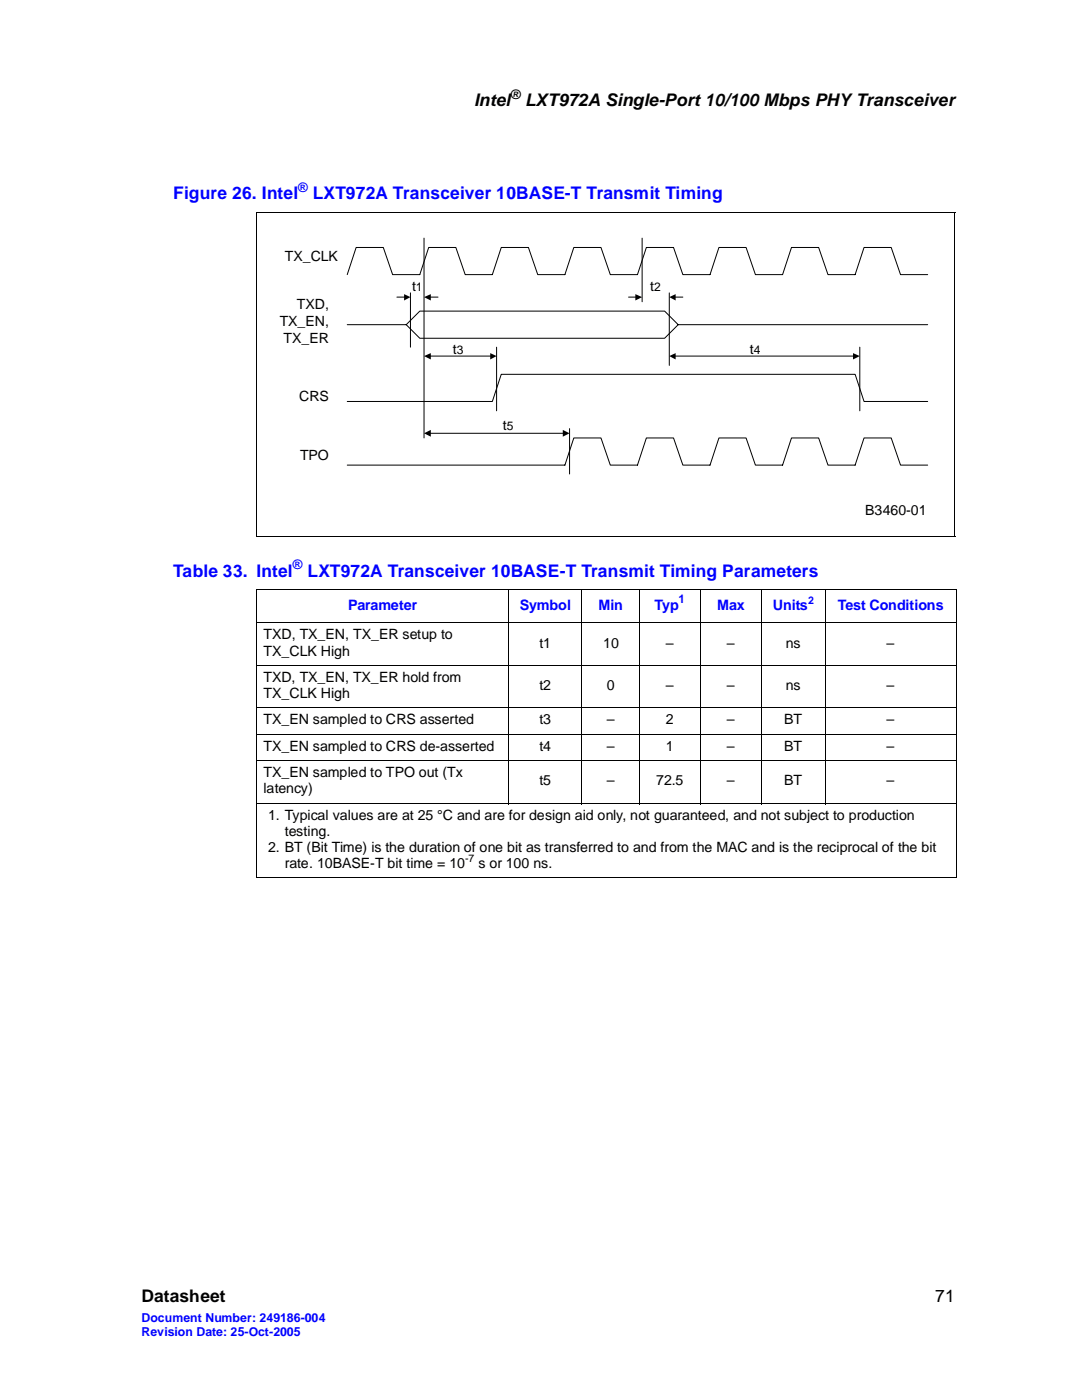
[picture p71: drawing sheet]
<svg xmlns="http://www.w3.org/2000/svg" width="216mm" height="279mm" viewBox="0 0 216 279" stroke-linecap="round" stroke-linejoin="round" font-family="sans-serif">
<defs><g id="words">
<g font-size="3.5">
<text x="94.6" y="21.1">Intel</text>
<text x="104.8" y="21.1">LXT972A Single-Port 10/100 Mbps PHY Transceiver</text>
<text x="28.2" y="259.9">Datasheet</text>
<text x="186.6" y="259.9">71</text>
</g>
<g font-size="3.5" fill="#00f">
<text x="34.6" y="39.7">Figure 26. Intel</text>
<text x="62.4" y="39.7">LXT972A Transceiver 10BASE-T Transmit Timing</text>
<text x="34.6" y="115.1">Table 33. Intel</text>
<text x="61.3" y="115.1">LXT972A Transceiver 10BASE-T Transmit Timing Parameters</text>
</g>
<g font-size="2.9" fill="#00f">
<text x="69.5" y="121.7">Parameter</text>
<text x="103.7" y="121.7">Symbol</text>
<text x="119.4" y="121.7">Min</text>
<text x="130.6" y="121.7">Typ</text>
<text x="143.1" y="121.7">Max</text>
<text x="154.2" y="121.7">Units</text>
<text x="167.2" y="121.7">Test Conditions</text>
</g>
<g font-size="2.8">
<text x="56.8" y="52">TX_CLK</text>
<text x="82.2" y="58">t</text>
<text x="129.7" y="58">t</text>
<text x="55.8" y="65.1">TX_EN,</text>
<text x="59.2" y="61.7">TXD,</text>
<text x="56.6" y="68.4">TX_ER</text>
<text x="90.4" y="70.7">t</text>
<text x="149.6" y="70.7">t</text>
<text x="59.7" y="80.1">CRS</text>
<text x="100.4" y="85.8">t</text>
<text x="59.9" y="91.8">TPO</text>
<text x="172.7" y="102.7">B3460-01</text>
<text x="52.6" y="127.6">TXD, TX_EN, TX_ER setup to</text>
<text x="52.6" y="130.8">TX_CLK High</text>
<text x="107.6" y="129.2">t1</text>
<text x="120.3" y="129.2">10</text>
<text x="132.9" y="129.2">–</text>
<text x="145.1" y="129.2">–</text>
<text x="156.8" y="129.2">ns</text>
<text x="176.9" y="129.2">–</text>
<text x="52.6" y="136.1">TXD, TX_EN, TX_ER hold from</text>
<text x="107.6" y="137.7">t2</text>
<text x="121.1" y="137.7">0</text>
<text x="132.9" y="137.7">–</text>
<text x="145.1" y="137.7">–</text>
<text x="156.8" y="137.7">ns</text>
<text x="176.9" y="137.7">–</text>
<text x="52.6" y="139.3">TX_CLK High</text>
<text x="52.6" y="144.6">TX_EN sampled to CRS asserted</text>
<text x="52.6" y="149.9">TX_EN sampled to CRS de-asserted</text>
<text x="107.6" y="144.6">t3</text>
<text x="107.6" y="149.9">t4</text>
<text x="121.1" y="144.6">–</text>
<text x="121.1" y="149.9">–</text>
<text x="132.9" y="144.6">2</text>
<text x="132.9" y="149.9">1</text>
<text x="145.1" y="144.6">–</text>
<text x="145.1" y="149.9">–</text>
<text x="156.5" y="144.6">BT</text>
<text x="156.5" y="149.9">BT</text>
<text x="176.9" y="144.6">–</text>
<text x="176.9" y="149.9">–</text>
<text x="52.6" y="155.1">TX_EN sampled to TPO out (Tx</text>
<text x="52.6" y="158.4">latency)</text>
<text x="107.6" y="156.7">t5</text>
<text x="121.1" y="156.7">–</text>
<text x="130.9" y="156.7">72.5</text>
<text x="145.1" y="156.7">–</text>
<text x="156.5" y="156.7">BT</text>
<text x="176.9" y="156.7">–</text>
<text x="53.5" y="163.6">1. Typical values are at 25 °C and are for design aid only, not guaranteed, and not subject to production</text>
<text x="56.8" y="166.8">testing.</text>
<text x="53.5" y="170">2. BT (Bit Time) is the duration of one bit as transferred to and from the MAC and is the reciprocal of the bit</text>
<text x="56.8" y="173.2">rate. 10BASE-T bit time = 10</text>
<text x="95.4" y="173.2">s or 100 ns.</text>
</g>
<text font-size="2.6" x="101.8" y="19.7">®</text>
<g font-size="2.6" fill="#00f">
<text x="59.5" y="38.4">®</text>
<text x="58.4" y="113.7">®</text>
</g>
<g font-size="2.5" fill="#00f">
<text x="28.2" y="263.8">Document Number: 249186-004</text>
<text x="28.2" y="266.6">Revision Date: 25-Oct-2005</text>
</g>
<g font-size="2.4">
<text x="83" y="58">1</text>
<text x="130.5" y="58">2</text>
<text x="91.1" y="70.7">3</text>
<text x="150.4" y="70.7">4</text>
<text x="101.1" y="85.8">5</text>
</g>
<text font-size="2.4" fill="#00f" x="135.4" y="120.4">1</text>
<text font-size="2.1" fill="#00f" x="161.2" y="120.5">2</text>
<text font-size="2.1" x="92.8" y="172.1">-7</text>
</g></defs>
<g fill="none" stroke="#000" stroke-width=".2">
<path d="M51.1 42.4h139.5M51.2 42.4v64.6M190.5 42.4v64.6M51.1 107h139.5M51.1 117.6h139.8M51.2 117.7v57.3M101.5 117.5v43M116.1 117.5v43M127.6 117.5v43M139.8 117.5v43M151.9 117.5v43M164.7 117.5v43"/>
<path d="M190.8 117.7v57.3M51.1 124.3h139.8M51.1 132.8h139.8M51.1 141.3h139.8M51.1 146.6h139.8M51.1 151.8h139.8M51.1 160.3h139.8M51.1 175.1h139.8"/>
</g>
<path d="M52.6 47.2h136.5v58.7h-136.5z" fill="#fff"/>
<g fill="none" stroke="#000" stroke-width=".2">
<path d="M69.3 54.8l1.8-5.4h5.4l1.8 5.4h5.5l1.7-5.4h5.5l1.8 5.4h5.4l1.8-5.4h5.4l1.9 5.4h5.4l1.8-5.4h5.4l1.9 5.4h5.4l1.8-5.4h5.4l1.9 5.4h5.4l1.8-5.4h5.4l1.8 5.4h5.5l1.7-5.4h5.5l1.8 5.4h5.4l1.8-5.4h5.4l1.9 5.4h5.4M79.2 59.3h1.6M81.9 58.4v10.9M84.6 47.5v39.9M85.8 59.3h1.6M125.4 59.3h1.5M128.1 47.5v12.7M133.5 58.4v14.5M134.6 59.3h1.7M69.3 64.8h11.8l2.7-2.7h48.8l2.7 2.7h49.8M81.1 64.8l2.7 2.7h48.8l2.7-2.7M85.8 71.1h12.2"/>
<path d="M99.1 69.3v12.7M134.6 71.1h35.8M171.6 69.3v12.7M69.3 80.1h28.9l1.8-5.4h70.6l1.8 5.4h12.7M69.3 92.8h43.4l1.8-5.4h5.4l1.9 5.4h5.4l1.8-5.4h5.4l1.9 5.4h5.4l1.8-5.4h5.4l1.8 5.4h5.5l1.7-5.4h5.5l1.8 5.4h5.4l1.8-5.4h5.4l1.9 5.4h5.4M85.8 86.5h26.7M113.7 85.5v9.1"/>
</g>
<path d="M80.6 58.7l1.3 .6-1.3 .7zM84.6 59.3l1.4-.6v1.3zM126.8 58.7l1.3 .6-1.3 .7zM133.5 59.3l1.3-.6v1.3zM84.6 71.1l1.4-.6v1.2zM97.8 70.5l1.3 .6-1.3 .6zM133.5 71.1l1.3-.6v1.2zM170.2 70.5l1.4 .6-1.4 .6zM84.6 86.5l1.4-.7v1.4zM112.3 85.8l1.4 .7-1.4 .7z" fill="#000"/>
<use href="#words"/>
</svg>
